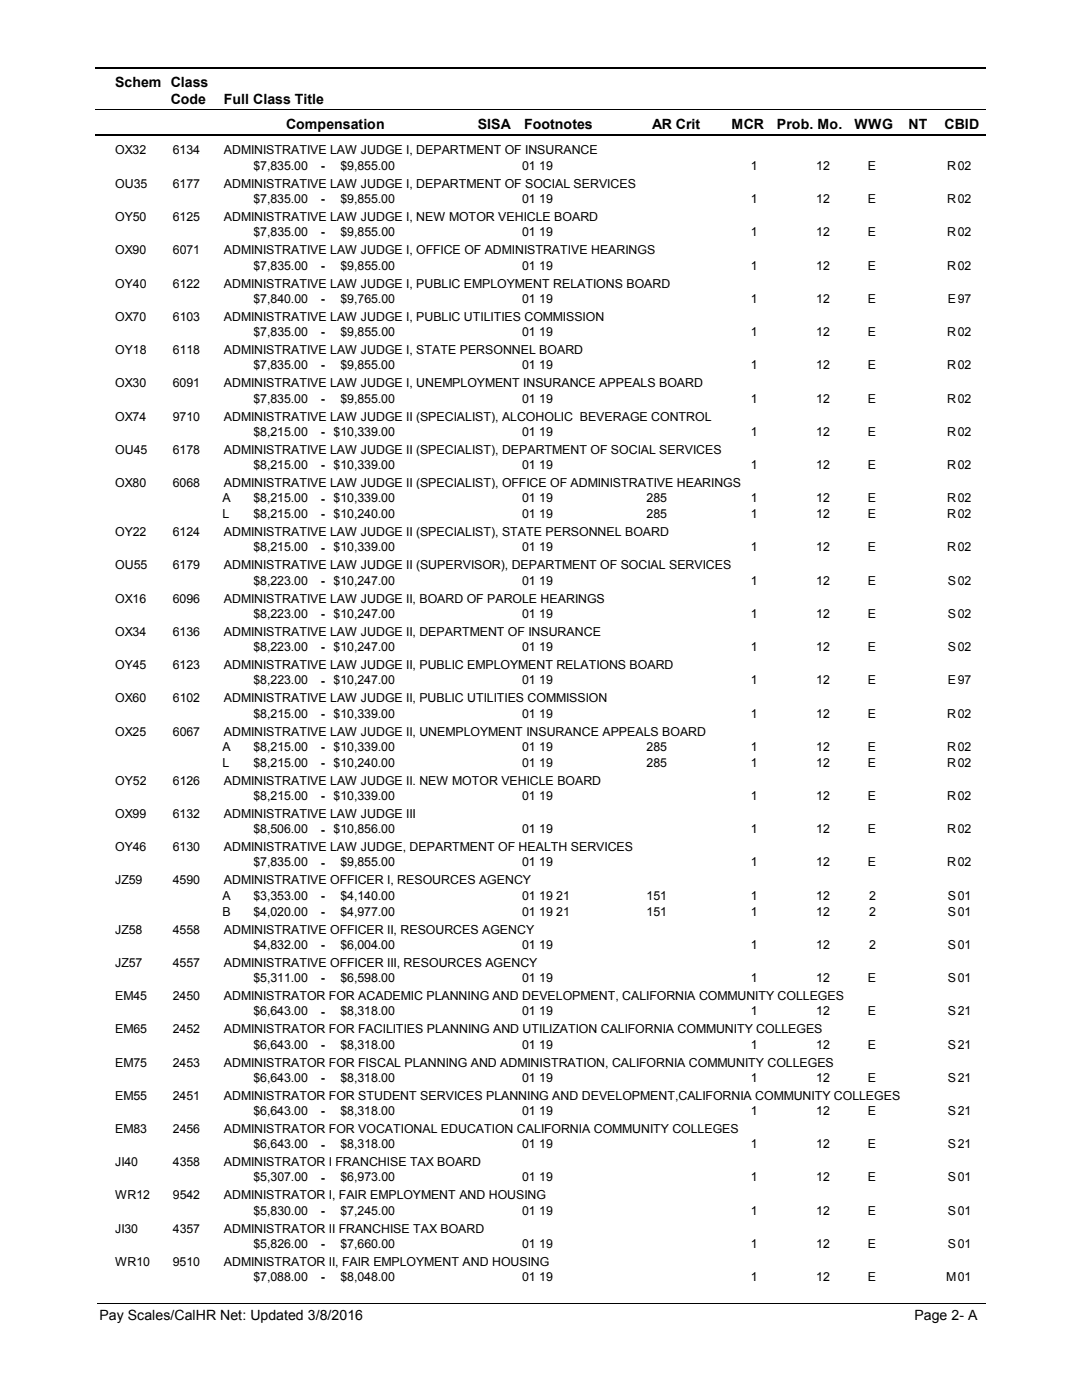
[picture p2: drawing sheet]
<svg xmlns="http://www.w3.org/2000/svg" width="216mm" height="279mm" viewBox="0 0 216 279" stroke-linecap="round" stroke-linejoin="round" font-family="sans-serif">
<defs><g id="words">
<g font-size="2.8">
<text x="23" y="17.3">Schem Class</text>
<text x="34.1" y="20.7">Code</text>
<text x="44.6" y="20.7">Full Class Title</text>
<text x="57.1" y="25.7">Compensation</text>
<text x="95.3" y="25.7">SISA</text>
<text x="104.6" y="25.7">Footnotes</text>
<text x="130.2" y="25.7">AR Crit</text>
<text x="146" y="25.7">MCR</text>
<text x="155.1" y="25.7">Prob. Mo.</text>
<text x="170.5" y="25.7">WWG</text>
<text x="181.3" y="25.7">NT</text>
<text x="188.5" y="25.7">CBID</text>
<text x="19.8" y="263.4">Pay Scales/CalHR Net: Updated 3/8/2016</text>
<text x="182.5" y="263.4">Page 2- A</text>
</g>
<g font-size="2.5">
<text x="23" y="30.8">OX32</text>
<text x="34.5" y="30.8">6134</text>
<text x="44.7" y="30.8">ADMINISTRATIVE LAW JUDGE I, DEPARTMENT OF INSURANCE</text>
<text x="50.6" y="33.9">$7,835.00</text>
<text x="64" y="33.9">-</text>
<text x="67.9" y="33.9">$9,855.00</text>
<text x="104.2" y="33.9">01 19</text>
<text x="149.8" y="33.9">1</text>
<text x="162.9" y="33.9">12</text>
<text x="173.2" y="33.9">E</text>
<text x="189" y="33.9">R</text>
<text x="191.1" y="33.9">02</text>
<text x="23" y="37.5">OU35</text>
<text x="34.5" y="37.5">6177</text>
<text x="44.7" y="37.5">ADMINISTRATIVE LAW JUDGE I, DEPARTMENT OF SOCIAL SERVICES</text>
<text x="50.6" y="40.5">$7,835.00</text>
<text x="64" y="40.6">-</text>
<text x="67.9" y="40.5">$9,855.00</text>
<text x="104.2" y="40.5">01 19</text>
<text x="149.8" y="40.5">1</text>
<text x="162.9" y="40.5">12</text>
<text x="173.2" y="40.5">E</text>
<text x="189" y="40.5">R</text>
<text x="191.1" y="40.5">02</text>
<text x="23" y="44.1">OY50</text>
<text x="34.5" y="44.1">6125</text>
<text x="44.7" y="44.1">ADMINISTRATIVE LAW JUDGE I, NEW MOTOR VEHICLE BOARD</text>
<text x="50.6" y="47.2">$7,835.00</text>
<text x="64" y="47.2">-</text>
<text x="67.9" y="47.2">$9,855.00</text>
<text x="104.2" y="47.2">01 19</text>
<text x="149.8" y="47.2">1</text>
<text x="162.9" y="47.2">12</text>
<text x="173.2" y="47.2">E</text>
<text x="189" y="47.2">R</text>
<text x="191.1" y="47.2">02</text>
<text x="23" y="50.7">OX90</text>
<text x="34.5" y="50.7">6071</text>
<text x="44.7" y="50.7">ADMINISTRATIVE LAW JUDGE I, OFFICE OF ADMINISTRATIVE HEARINGS</text>
<text x="50.6" y="53.8">$7,835.00</text>
<text x="64" y="53.8">-</text>
<text x="67.9" y="53.8">$9,855.00</text>
<text x="104.2" y="53.8">01 19</text>
<text x="149.8" y="53.8">1</text>
<text x="162.9" y="53.8">12</text>
<text x="173.2" y="53.8">E</text>
<text x="189" y="53.8">R</text>
<text x="191.1" y="53.8">02</text>
<text x="23" y="57.4">OY40</text>
<text x="34.5" y="57.4">6122</text>
<text x="44.7" y="57.4">ADMINISTRATIVE LAW JUDGE I, PUBLIC EMPLOYMENT RELATIONS BOARD</text>
<text x="23" y="64">OX70</text>
<text x="34.5" y="64">6103</text>
<text x="44.7" y="64">ADMINISTRATIVE LAW JUDGE I, PUBLIC UTILITIES COMMISSION</text>
<text x="50.6" y="60.4">$7,840.00</text>
<text x="64" y="60.5">-</text>
<text x="67.9" y="60.4">$9,765.00</text>
<text x="104.2" y="60.4">01 19</text>
<text x="149.8" y="60.4">1</text>
<text x="162.9" y="60.4">12</text>
<text x="173.2" y="60.4">E</text>
<text x="189.2" y="60.4">E</text>
<text x="191.1" y="60.4">97</text>
<text x="23" y="70.6">OY18</text>
<text x="34.5" y="70.6">6118</text>
<text x="44.7" y="70.6">ADMINISTRATIVE LAW JUDGE I, STATE PERSONNEL BOARD</text>
<text x="50.6" y="67.1">$7,835.00</text>
<text x="64" y="67.1">-</text>
<text x="67.9" y="67.1">$9,855.00</text>
<text x="104.2" y="67.1">01 19</text>
<text x="149.8" y="67.1">1</text>
<text x="162.9" y="67.1">12</text>
<text x="173.2" y="67.1">E</text>
<text x="189" y="67.1">R</text>
<text x="191.1" y="67.1">02</text>
<text x="23" y="77.3">OX30</text>
<text x="34.5" y="77.3">6091</text>
<text x="44.7" y="77.3">ADMINISTRATIVE LAW JUDGE I, UNEMPLOYMENT INSURANCE APPEALS BOARD</text>
<text x="50.6" y="73.7">$7,835.00</text>
<text x="64" y="73.7">-</text>
<text x="67.9" y="73.7">$9,855.00</text>
<text x="104.2" y="73.7">01 19</text>
<text x="149.8" y="73.7">1</text>
<text x="162.9" y="73.7">12</text>
<text x="173.2" y="73.7">E</text>
<text x="189" y="73.7">R</text>
<text x="191.1" y="73.7">02</text>
<text x="23" y="83.9">OX74</text>
<text x="34.5" y="83.9">9710</text>
<text x="44.7" y="83.9">ADMINISTRATIVE LAW JUDGE II (SPECIALIST), ALCOHOLIC BEVERAGE CONTROL</text>
<text x="50.6" y="80.3">$7,835.00</text>
<text x="64" y="80.4">-</text>
<text x="67.9" y="80.3">$9,855.00</text>
<text x="104.2" y="80.3">01 19</text>
<text x="149.8" y="80.3">1</text>
<text x="162.9" y="80.3">12</text>
<text x="173.2" y="80.3">E</text>
<text x="189" y="80.3">R</text>
<text x="191.1" y="80.3">02</text>
<text x="50.6" y="87">$8,215.00</text>
<text x="64" y="87">-</text>
<text x="66.6" y="87">$10,339.00</text>
<text x="104.2" y="87">01 19</text>
<text x="149.8" y="87">1</text>
<text x="162.9" y="87">12</text>
<text x="173.2" y="87">E</text>
<text x="189" y="87">R</text>
<text x="191.1" y="87">02</text>
<text x="23" y="90.5">OU45</text>
<text x="34.5" y="90.5">6178</text>
<text x="44.7" y="90.5">ADMINISTRATIVE LAW JUDGE II (SPECIALIST), DEPARTMENT OF SOCIAL SERVICES</text>
<text x="50.6" y="93.6">$8,215.00</text>
<text x="64" y="93.6">-</text>
<text x="66.6" y="93.6">$10,339.00</text>
<text x="104.2" y="93.6">01 19</text>
<text x="149.8" y="93.6">1</text>
<text x="162.9" y="93.6">12</text>
<text x="173.2" y="93.6">E</text>
<text x="189" y="93.6">R</text>
<text x="191.1" y="93.6">02</text>
<text x="23" y="97.2">OX80</text>
<text x="34.5" y="97.2">6068</text>
<text x="44.4" y="100.3">A</text>
<text x="44.7" y="97.2">ADMINISTRATIVE LAW JUDGE II (SPECIALIST), OFFICE OF ADMINISTRATIVE HEARINGS</text>
<text x="50.6" y="100.3">$8,215.00</text>
<text x="64" y="100.3">-</text>
<text x="66.6" y="100.3">$10,339.00</text>
<text x="104.2" y="100.3">01 19</text>
<text x="129" y="100.3">285</text>
<text x="149.8" y="100.3">1</text>
<text x="162.9" y="100.3">12</text>
<text x="173.2" y="100.3">E</text>
<text x="189" y="100.3">R</text>
<text x="191.1" y="100.3">02</text>
<text x="23" y="107">OY22</text>
<text x="34.5" y="107">6124</text>
<text x="44.4" y="103.4">L</text>
<text x="44.7" y="107">ADMINISTRATIVE LAW JUDGE II (SPECIALIST), STATE PERSONNEL BOARD</text>
<text x="50.6" y="103.4">$8,215.00</text>
<text x="64" y="103.5">-</text>
<text x="66.6" y="103.4">$10,240.00</text>
<text x="104.2" y="103.4">01 19</text>
<text x="129" y="103.4">285</text>
<text x="149.8" y="103.4">1</text>
<text x="162.9" y="103.4">12</text>
<text x="173.2" y="103.4">E</text>
<text x="189" y="103.4">R</text>
<text x="191.1" y="103.4">02</text>
<text x="23" y="113.6">OU55</text>
<text x="34.5" y="113.6">6179</text>
<text x="44.7" y="113.6">ADMINISTRATIVE LAW JUDGE II (SUPERVISOR), DEPARTMENT OF SOCIAL SERVICES</text>
<text x="50.6" y="110">$8,215.00</text>
<text x="64" y="110.1">-</text>
<text x="66.6" y="110">$10,339.00</text>
<text x="104.2" y="110">01 19</text>
<text x="149.8" y="110">1</text>
<text x="162.9" y="110">12</text>
<text x="173.2" y="110">E</text>
<text x="189" y="110">R</text>
<text x="191.1" y="110">02</text>
<text x="50.6" y="116.7">$8,223.00</text>
<text x="64" y="116.7">-</text>
<text x="66.6" y="116.7">$10,247.00</text>
<text x="104.2" y="116.7">01 19</text>
<text x="149.8" y="116.7">1</text>
<text x="162.9" y="116.7">12</text>
<text x="173.2" y="116.7">E</text>
<text x="189.2" y="116.7">S</text>
<text x="191.1" y="116.7">02</text>
<text x="23" y="120.3">OX16</text>
<text x="34.5" y="120.3">6096</text>
<text x="44.7" y="120.3">ADMINISTRATIVE LAW JUDGE II, BOARD OF PAROLE HEARINGS</text>
<text x="50.6" y="123.3">$8,223.00</text>
<text x="64" y="123.4">-</text>
<text x="66.6" y="123.3">$10,247.00</text>
<text x="104.2" y="123.3">01 19</text>
<text x="149.8" y="123.3">1</text>
<text x="162.9" y="123.3">12</text>
<text x="173.2" y="123.3">E</text>
<text x="189.2" y="123.3">S</text>
<text x="191.1" y="123.3">02</text>
<text x="23" y="126.9">OX34</text>
<text x="34.5" y="126.9">6136</text>
<text x="44.7" y="126.9">ADMINISTRATIVE LAW JUDGE II, DEPARTMENT OF INSURANCE</text>
<text x="50.6" y="129.9">$8,223.00</text>
<text x="64" y="130">-</text>
<text x="66.6" y="129.9">$10,247.00</text>
<text x="104.2" y="129.9">01 19</text>
<text x="149.8" y="129.9">1</text>
<text x="162.9" y="129.9">12</text>
<text x="173.2" y="129.9">E</text>
<text x="189.2" y="129.9">S</text>
<text x="191.1" y="129.9">02</text>
<text x="23" y="133.5">OY45</text>
<text x="34.5" y="133.5">6123</text>
<text x="44.7" y="133.5">ADMINISTRATIVE LAW JUDGE II, PUBLIC EMPLOYMENT RELATIONS BOARD</text>
<text x="50.6" y="136.6">$8,223.00</text>
<text x="64" y="136.6">-</text>
<text x="66.6" y="136.6">$10,247.00</text>
<text x="104.2" y="136.6">01 19</text>
<text x="149.8" y="136.6">1</text>
<text x="162.9" y="136.6">12</text>
<text x="173.2" y="136.6">E</text>
<text x="189.2" y="136.6">E</text>
<text x="191.1" y="136.6">97</text>
<text x="23" y="140.2">OX60</text>
<text x="34.5" y="140.2">6102</text>
<text x="44.7" y="140.2">ADMINISTRATIVE LAW JUDGE II, PUBLIC UTILITIES COMMISSION</text>
<text x="50.6" y="143.2">$8,215.00</text>
<text x="64" y="143.3">-</text>
<text x="66.6" y="143.2">$10,339.00</text>
<text x="104.2" y="143.2">01 19</text>
<text x="149.8" y="143.2">1</text>
<text x="162.9" y="143.2">12</text>
<text x="173.2" y="143.2">E</text>
<text x="189" y="143.2">R</text>
<text x="191.1" y="143.2">02</text>
<text x="23" y="146.8">OX25</text>
<text x="34.5" y="146.8">6067</text>
<text x="44.4" y="149.8">A</text>
<text x="44.7" y="146.8">ADMINISTRATIVE LAW JUDGE II, UNEMPLOYMENT INSURANCE APPEALS BOARD</text>
<text x="50.6" y="149.8">$8,215.00</text>
<text x="64" y="149.9">-</text>
<text x="66.6" y="149.8">$10,339.00</text>
<text x="104.2" y="149.8">01 19</text>
<text x="129" y="149.8">285</text>
<text x="149.8" y="149.8">1</text>
<text x="162.9" y="149.8">12</text>
<text x="173.2" y="149.8">E</text>
<text x="189" y="149.8">R</text>
<text x="191.1" y="149.8">02</text>
<text x="44.4" y="153">L</text>
<text x="50.6" y="153">$8,215.00</text>
<text x="64" y="153.1">-</text>
<text x="66.6" y="153">$10,240.00</text>
<text x="104.2" y="153">01 19</text>
<text x="129" y="153">285</text>
<text x="149.8" y="153">1</text>
<text x="162.9" y="153">12</text>
<text x="173.2" y="153">E</text>
<text x="189" y="153">R</text>
<text x="191.1" y="153">02</text>
<text x="23" y="156.6">OY52</text>
<text x="34.5" y="156.6">6126</text>
<text x="44.7" y="156.6">ADMINISTRATIVE LAW JUDGE II. NEW MOTOR VEHICLE BOARD</text>
<text x="50.6" y="159.7">$8,215.00</text>
<text x="64" y="159.7">-</text>
<text x="66.6" y="159.7">$10,339.00</text>
<text x="104.2" y="159.7">01 19</text>
<text x="149.8" y="159.7">1</text>
<text x="162.9" y="159.7">12</text>
<text x="173.2" y="159.7">E</text>
<text x="189" y="159.7">R</text>
<text x="191.1" y="159.7">02</text>
<text x="23" y="163.3">OX99</text>
<text x="34.5" y="163.3">6132</text>
<text x="44.7" y="163.3">ADMINISTRATIVE LAW JUDGE III</text>
<text x="50.6" y="166.3">$8,506.00</text>
<text x="64" y="166.4">-</text>
<text x="66.6" y="166.3">$10,856.00</text>
<text x="104.2" y="166.3">01 19</text>
<text x="149.8" y="166.3">1</text>
<text x="162.9" y="166.3">12</text>
<text x="173.2" y="166.3">E</text>
<text x="189" y="166.3">R</text>
<text x="191.1" y="166.3">02</text>
<text x="23" y="169.9">OY46</text>
<text x="34.5" y="169.9">6130</text>
<text x="44.7" y="169.9">ADMINISTRATIVE LAW JUDGE, DEPARTMENT OF HEALTH SERVICES</text>
<text x="50.6" y="172.9">$7,835.00</text>
<text x="64" y="173">-</text>
<text x="67.9" y="172.9">$9,855.00</text>
<text x="104.2" y="172.9">01 19</text>
<text x="149.8" y="172.9">1</text>
<text x="162.9" y="172.9">12</text>
<text x="173.2" y="172.9">E</text>
<text x="189" y="172.9">R</text>
<text x="191.1" y="172.9">02</text>
<text x="23" y="176.5">JZ59</text>
<text x="34.5" y="176.5">4590</text>
<text x="44.4" y="179.6">A</text>
<text x="44.7" y="176.5">ADMINISTRATIVE OFFICER I, RESOURCES AGENCY</text>
<text x="50.6" y="179.6">$3,353.00</text>
<text x="64" y="179.6">-</text>
<text x="67.9" y="179.6">$4,140.00</text>
<text x="104.2" y="179.6">01 19 21</text>
<text x="129" y="179.6">151</text>
<text x="149.8" y="179.6">1</text>
<text x="162.9" y="179.6">12</text>
<text x="173.5" y="179.6">2</text>
<text x="189.2" y="179.6">S</text>
<text x="191.1" y="179.6">01</text>
<text x="44.4" y="182.8">B</text>
<text x="50.6" y="182.8">$4,020.00</text>
<text x="64" y="182.8">-</text>
<text x="67.9" y="182.8">$4,977.00</text>
<text x="104.2" y="182.8">01 19 21</text>
<text x="129" y="182.8">151</text>
<text x="149.8" y="182.8">1</text>
<text x="162.9" y="182.8">12</text>
<text x="173.5" y="182.8">2</text>
<text x="189.2" y="182.8">S</text>
<text x="191.1" y="182.8">01</text>
<text x="23" y="186.3">JZ58</text>
<text x="34.5" y="186.3">4558</text>
<text x="44.7" y="186.3">ADMINISTRATIVE OFFICER II, RESOURCES AGENCY</text>
<text x="50.6" y="189.4">$4,832.00</text>
<text x="64" y="189.4">-</text>
<text x="67.9" y="189.4">$6,004.00</text>
<text x="104.2" y="189.4">01 19</text>
<text x="149.8" y="189.4">1</text>
<text x="162.9" y="189.4">12</text>
<text x="173.5" y="189.4">2</text>
<text x="189.2" y="189.4">S</text>
<text x="191.1" y="189.4">01</text>
<text x="23" y="193">JZ57</text>
<text x="34.5" y="193">4557</text>
<text x="44.7" y="193">ADMINISTRATIVE OFFICER III, RESOURCES AGENCY</text>
<text x="50.6" y="196">$5,311.00</text>
<text x="64" y="196">-</text>
<text x="67.9" y="196">$6,598.00</text>
<text x="104.2" y="196">01 19</text>
<text x="149.8" y="196">1</text>
<text x="162.9" y="196">12</text>
<text x="173.2" y="196">E</text>
<text x="189.2" y="196">S</text>
<text x="191.1" y="196">01</text>
<text x="23" y="199.6">EM45</text>
<text x="34.5" y="199.6">2450</text>
<text x="44.7" y="199.6">ADMINISTRATOR FOR ACADEMIC PLANNING AND DEVELOPMENT, CALIFORNIA COMMUNITY COLLEGES</text>
<text x="50.6" y="202.7">$6,643.00</text>
<text x="64" y="202.7">-</text>
<text x="67.9" y="202.7">$8,318.00</text>
<text x="104.2" y="202.7">01 19</text>
<text x="149.8" y="202.7">1</text>
<text x="162.9" y="202.7">12</text>
<text x="173.2" y="202.7">E</text>
<text x="189.2" y="202.7">S</text>
<text x="191.1" y="202.7">21</text>
<text x="23" y="206.2">EM65</text>
<text x="34.5" y="206.2">2452</text>
<text x="44.7" y="206.2">ADMINISTRATOR FOR FACILITIES PLANNING AND UTILIZATION CALIFORNIA COMMUNITY COLLEGES</text>
<text x="50.6" y="209.3">$6,643.00</text>
<text x="64" y="209.3">-</text>
<text x="67.9" y="209.3">$8,318.00</text>
<text x="104.2" y="209.3">01 19</text>
<text x="149.8" y="209.3">1</text>
<text x="162.9" y="209.3">12</text>
<text x="173.2" y="209.3">E</text>
<text x="189.2" y="209.3">S</text>
<text x="191.1" y="209.3">21</text>
<text x="23" y="212.9">EM75</text>
<text x="34.5" y="212.9">2453</text>
<text x="44.7" y="212.9">ADMINISTRATOR FOR FISCAL PLANNING AND ADMINISTRATION, CALIFORNIA COMMUNITY COLLEGES</text>
<text x="50.6" y="215.9">$6,643.00</text>
<text x="64" y="215.9">-</text>
<text x="67.9" y="215.9">$8,318.00</text>
<text x="104.2" y="215.9">01 19</text>
<text x="149.8" y="215.9">1</text>
<text x="162.9" y="215.9">12</text>
<text x="173.2" y="215.9">E</text>
<text x="189.2" y="215.9">S</text>
<text x="191.1" y="215.9">21</text>
<text x="23" y="219.5">EM55</text>
<text x="34.5" y="219.5">2451</text>
<text x="44.7" y="219.5">ADMINISTRATOR FOR STUDENT SERVICES PLANNING AND DEVELOPMENT,CALIFORNIA COMMUNITY COLLEGES</text>
<text x="23" y="226.1">EM83</text>
<text x="34.5" y="226.1">2456</text>
<text x="44.7" y="226.1">ADMINISTRATOR FOR VOCATIONAL EDUCATION CALIFORNIA COMMUNITY COLLEGES</text>
<text x="50.6" y="222.6">$6,643.00</text>
<text x="64" y="222.6">-</text>
<text x="67.9" y="222.6">$8,318.00</text>
<text x="104.2" y="222.6">01 19</text>
<text x="149.8" y="222.6">1</text>
<text x="162.9" y="222.6">12</text>
<text x="173.2" y="222.6">E</text>
<text x="189.2" y="222.6">S</text>
<text x="191.1" y="222.6">21</text>
<text x="23" y="232.8">JI40</text>
<text x="34.5" y="232.8">4358</text>
<text x="44.7" y="232.8">ADMINISTRATOR I FRANCHISE TAX BOARD</text>
<text x="50.6" y="229.2">$6,643.00</text>
<text x="64" y="229.2">-</text>
<text x="67.9" y="229.2">$8,318.00</text>
<text x="104.2" y="229.2">01 19</text>
<text x="149.8" y="229.2">1</text>
<text x="162.9" y="229.2">12</text>
<text x="173.2" y="229.2">E</text>
<text x="189.2" y="229.2">S</text>
<text x="191.1" y="229.2">21</text>
<text x="23" y="239.4">WR12</text>
<text x="34.5" y="239.4">9542</text>
<text x="44.7" y="239.4">ADMINISTRATOR I, FAIR EMPLOYMENT AND HOUSING</text>
<text x="50.6" y="235.8">$5,307.00</text>
<text x="64" y="235.8">-</text>
<text x="67.9" y="235.8">$6,973.00</text>
<text x="104.2" y="235.8">01 19</text>
<text x="149.8" y="235.8">1</text>
<text x="162.9" y="235.8">12</text>
<text x="173.2" y="235.8">E</text>
<text x="189.2" y="235.8">S</text>
<text x="191.1" y="235.8">01</text>
<text x="50.6" y="242.5">$5,830.00</text>
<text x="64" y="242.5">-</text>
<text x="67.9" y="242.5">$7,245.00</text>
<text x="104.2" y="242.5">01 19</text>
<text x="149.8" y="242.5">1</text>
<text x="162.9" y="242.5">12</text>
<text x="173.2" y="242.5">E</text>
<text x="189.2" y="242.5">S</text>
<text x="191.1" y="242.5">01</text>
<text x="23" y="246">JI30</text>
<text x="34.5" y="246">4357</text>
<text x="44.7" y="246">ADMINISTRATOR II FRANCHISE TAX BOARD</text>
<text x="50.6" y="249.1">$5,826.00</text>
<text x="64" y="249.1">-</text>
<text x="67.9" y="249.1">$7,660.00</text>
<text x="104.2" y="249.1">01 19</text>
<text x="149.8" y="249.1">1</text>
<text x="162.9" y="249.1">12</text>
<text x="173.2" y="249.1">E</text>
<text x="189.2" y="249.1">S</text>
<text x="191.1" y="249.1">01</text>
<text x="23" y="252.7">WR10</text>
<text x="34.5" y="252.7">9510</text>
<text x="44.7" y="252.7">ADMINISTRATOR II, FAIR EMPLOYMENT AND HOUSING</text>
<text x="50.6" y="255.7">$7,088.00</text>
<text x="64" y="255.8">-</text>
<text x="67.9" y="255.7">$8,048.00</text>
<text x="104.2" y="255.7">01 19</text>
<text x="149.8" y="255.7">1</text>
<text x="162.9" y="255.7">12</text>
<text x="173.2" y="255.7">E</text>
<text x="188.8" y="255.7">M</text>
<text x="191.1" y="255.7">01</text>
</g>
</g></defs>
<path d="M19 13.5h177.7M19 27h177.7" fill="none" stroke="#000" stroke-width=".36"/>
<path d="M19 21.9h177.7" fill="none" stroke="#000" stroke-width=".2"/>
<g fill="#fff">
<path d="M46.8 31.3h16.3v3h-16.3z" fill-rule="evenodd"/>
<path d="M190.8 31.3h4.1v3h-4.1z" fill-rule="evenodd"/>
<path d="M46.8 37.9h16.3v3h-16.3z" fill-rule="evenodd"/>
<path d="M190.8 37.9h4.1v3h-4.1z" fill-rule="evenodd"/>
<path d="M46.8 44.5h16.3v3h-16.3z" fill-rule="evenodd"/>
<path d="M190.8 44.5h4.1v3h-4.1z" fill-rule="evenodd"/>
<path d="M46.8 51.2h16.3v3h-16.3z" fill-rule="evenodd"/>
<path d="M190.8 51.2h4.1v3h-4.1z" fill-rule="evenodd"/>
<path d="M46.8 57.8h16.3v3h-16.3z" fill-rule="evenodd"/>
<path d="M190.8 57.8h4.1v3h-4.1z" fill-rule="evenodd"/>
<path d="M46.8 64.4h16.3v3h-16.3z" fill-rule="evenodd"/>
<path d="M190.8 64.4h4.1v3h-4.1z" fill-rule="evenodd"/>
<path d="M46.8 71.1h16.3v3h-16.3z" fill-rule="evenodd"/>
<path d="M190.8 71.1h4.1v3h-4.1z" fill-rule="evenodd"/>
<path d="M46.8 77.7h16.3v3h-16.3z" fill-rule="evenodd"/>
<path d="M190.8 77.7h4.1v3h-4.1z" fill-rule="evenodd"/>
<path d="M46.8 84.3h16.3v3h-16.3z" fill-rule="evenodd"/>
<path d="M190.8 84.3h4.1v3h-4.1z" fill-rule="evenodd"/>
<path d="M46.8 91h16.3v3h-16.3z" fill-rule="evenodd"/>
<path d="M190.8 91h4.1v3h-4.1z" fill-rule="evenodd"/>
<path d="M46.8 97.6h16.3v3h-16.3z" fill-rule="evenodd"/>
<path d="M190.8 97.6h4.1v3h-4.1z" fill-rule="evenodd"/>
<path d="M46.8 100.8h16.3v3h-16.3z" fill-rule="evenodd"/>
<path d="M190.8 100.8h4.1v3h-4.1z" fill-rule="evenodd"/>
<path d="M46.8 107.4h16.3v3h-16.3z" fill-rule="evenodd"/>
<path d="M190.8 107.4h4.1v3h-4.1z" fill-rule="evenodd"/>
<path d="M46.8 114.1h16.3v3h-16.3z" fill-rule="evenodd"/>
<path d="M190.8 114.1h4.1v3h-4.1z" fill-rule="evenodd"/>
<path d="M46.8 120.7h16.3v3h-16.3z" fill-rule="evenodd"/>
<path d="M190.8 120.7h4.1v3h-4.1z" fill-rule="evenodd"/>
<path d="M46.8 127.3h16.3v3h-16.3z" fill-rule="evenodd"/>
<path d="M190.8 127.3h4.1v3h-4.1z" fill-rule="evenodd"/>
<path d="M46.8 134h16.3v3h-16.3z" fill-rule="evenodd"/>
<path d="M190.8 134h4.1v3h-4.1z" fill-rule="evenodd"/>
<path d="M46.8 140.6h16.3v3h-16.3z" fill-rule="evenodd"/>
<path d="M190.8 140.6h4.1v3h-4.1z" fill-rule="evenodd"/>
<path d="M46.8 147.2h16.3v3h-16.3z" fill-rule="evenodd"/>
<path d="M190.8 147.2h4.1v3h-4.1z" fill-rule="evenodd"/>
<path d="M46.8 150.4h16.3v3h-16.3z" fill-rule="evenodd"/>
<path d="M190.8 150.4h4.1v3h-4.1z" fill-rule="evenodd"/>
<path d="M46.8 157.1h16.3v2.9h-16.3z" fill-rule="evenodd"/>
<path d="M190.8 157.1h4.1v2.9h-4.1z" fill-rule="evenodd"/>
<path d="M46.8 163.7h16.3v3h-16.3z" fill-rule="evenodd"/>
<path d="M190.8 163.7h4.1v3h-4.1z" fill-rule="evenodd"/>
<path d="M46.8 170.3h16.3v3h-16.3z" fill-rule="evenodd"/>
<path d="M190.8 170.3h4.1v3h-4.1z" fill-rule="evenodd"/>
<path d="M46.8 177h16.3v2.9h-16.3z" fill-rule="evenodd"/>
<path d="M190.8 177h4.1v2.9h-4.1z" fill-rule="evenodd"/>
<path d="M46.8 180.1h16.3v3h-16.3z" fill-rule="evenodd"/>
<path d="M190.8 180.1h4.1v3h-4.1z" fill-rule="evenodd"/>
<path d="M46.8 186.8h16.3v3h-16.3z" fill-rule="evenodd"/>
<path d="M190.8 186.8h4.1v3h-4.1z" fill-rule="evenodd"/>
<path d="M46.8 193.4h16.3v3h-16.3z" fill-rule="evenodd"/>
<path d="M190.8 193.4h4.1v3h-4.1z" fill-rule="evenodd"/>
<path d="M46.8 200h16.3v3h-16.3z" fill-rule="evenodd"/>
<path d="M190.8 200h4.1v3h-4.1z" fill-rule="evenodd"/>
<path d="M46.8 206.7h16.3v3h-16.3z" fill-rule="evenodd"/>
<path d="M190.8 206.7h4.1v3h-4.1z" fill-rule="evenodd"/>
<path d="M46.8 213.3h16.3v3h-16.3z" fill-rule="evenodd"/>
<path d="M190.8 213.3h4.1v3h-4.1z" fill-rule="evenodd"/>
<path d="M46.8 219.9h16.3v3h-16.3z" fill-rule="evenodd"/>
<path d="M190.8 219.9h4.1v3h-4.1z" fill-rule="evenodd"/>
<path d="M46.8 226.6h16.3v3h-16.3z" fill-rule="evenodd"/>
<path d="M190.8 226.6h4.1v3h-4.1z" fill-rule="evenodd"/>
<path d="M46.8 233.2h16.3v3h-16.3z" fill-rule="evenodd"/>
<path d="M190.8 233.2h4.1v3h-4.1z" fill-rule="evenodd"/>
<path d="M46.8 239.9h16.3v2.9h-16.3z" fill-rule="evenodd"/>
<path d="M190.8 239.9h4.1v2.9h-4.1z" fill-rule="evenodd"/>
<path d="M46.8 246.5h16.3v3h-16.3z" fill-rule="evenodd"/>
<path d="M190.8 246.5h4.1v3h-4.1z" fill-rule="evenodd"/>
<path d="M46.8 253.1h16.3v3h-16.3z" fill-rule="evenodd"/>
<path d="M190.8 253.1h4.1v3h-4.1z" fill-rule="evenodd"/>
</g>
<path d="M19.5 260.1h177.2" fill="none" stroke="#000" stroke-width=".2"/>
<use href="#words"/>
</svg>
